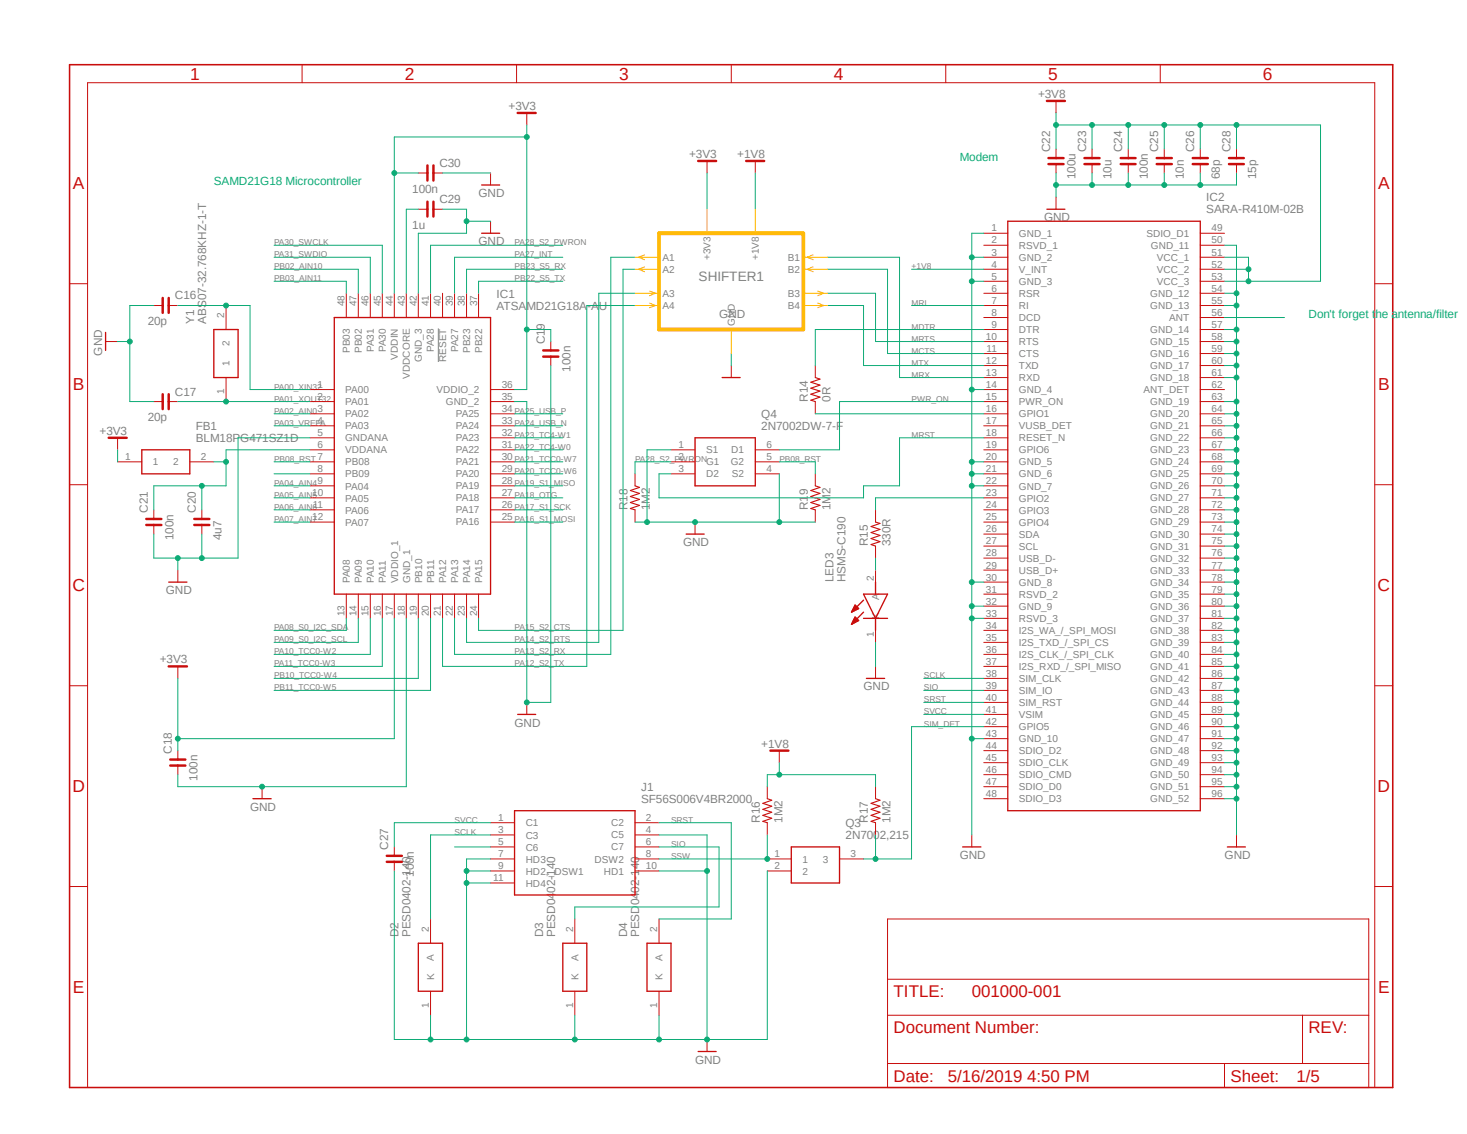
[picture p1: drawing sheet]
<svg xmlns="http://www.w3.org/2000/svg" width="279mm" height="216mm" viewBox="0 0 279 216" stroke-linecap="round" stroke-linejoin="round" font-family="sans-serif">
<defs><g id="words">
<g font-size="3.3" fill="#c90d0c">
<text x="36.2" y="15.2">1</text>
<text x="77.1" y="15.2">2</text>
<text x="117.9" y="15.2">3</text>
<text x="158.8" y="15.2">4</text>
<text x="199.6" y="15.2">5</text>
<text x="240.5" y="15.2">6</text>
<text x="13.9" y="36.1">A</text>
<text x="262.5" y="36.1">A</text>
<text x="13.9" y="74.3">B</text>
<text x="262.5" y="74.3">B</text>
<text x="13.8" y="112.6">C</text>
<text x="262.4" y="112.6">C</text>
<text x="13.8" y="150.8">D</text>
<text x="262.4" y="150.8">D</text>
<text x="13.9" y="189.1">E</text>
<text x="262.5" y="189.1">E</text>
</g>
<g font-size="3.2" fill="#c90d0c">
<text x="170.2" y="189.9">TITLE:</text>
<text x="185.1" y="189.9">001000-001</text>
<text x="170.2" y="196.8">Document Number:</text>
<text x="249.2" y="196.8">REV:</text>
<text x="170.2" y="205.9">Date:</text>
<text x="180.5" y="205.9">5/16/2019 4:50 PM</text>
<text x="234.4" y="205.9">Sheet:</text>
<text x="246.9" y="205.9">1/5</text>
</g>
<text font-size="2.6" fill="#808080" x="133.1" y="53.6">SHIFTER1</text>
<g font-size="2.2" fill="#808080">
<text x="96.9" y="20.9">+3V3</text>
<text x="197.7" y="18.6">+3V8</text>
<text x="200" y="29" transform="rotate(-90 200 29)">C22</text>
<text x="206.8" y="29" transform="rotate(-90 206.8 29)">C23</text>
<text x="213.7" y="29" transform="rotate(-90 213.7 29)">C24</text>
<text x="220.6" y="29" transform="rotate(-90 220.6 29)">C25</text>
<text x="227.5" y="29" transform="rotate(-90 227.5 29)">C26</text>
<text x="234.4" y="29" transform="rotate(-90 234.4 29)">C28</text>
<text x="83.7" y="31.8">C30</text>
<text x="131.2" y="30.1">+3V3</text>
<text x="140.4" y="30.1">+1V8</text>
<text x="204.9" y="34.1" transform="rotate(-90 204.9 34.1)">100u</text>
<text x="211.7" y="34.1" transform="rotate(-90 211.7 34.1)">10u</text>
<text x="218.6" y="34.1" transform="rotate(-90 218.6 34.1)">100n</text>
<text x="225.5" y="34.1" transform="rotate(-90 225.5 34.1)">10n</text>
<text x="232.3" y="34.1" transform="rotate(-90 232.3 34.1)">68p</text>
<text x="239.2" y="34.1" transform="rotate(-90 239.2 34.1)">15p</text>
<text x="78.5" y="36.7">100n</text>
<text x="83.7" y="38.7">C29</text>
<text x="91.1" y="37.5">GND</text>
<text x="229.7" y="40.6">SARA-R410M-02B</text>
<text x="229.7" y="38.4">IC2</text>
<text x="78.5" y="43.6">1u</text>
<text x="91.1" y="46.7">GND</text>
<text x="198.8" y="42.1">GND</text>
<text x="33.3" y="57">C16</text>
<text x="94.6" y="59">ATSAMD21G18A-AU</text>
<text x="94.6" y="56.6">IC1</text>
<text x="28.2" y="61.8">20p</text>
<text x="37" y="61.6" transform="rotate(-90 37 61.6)">Y1</text>
<text x="39.2" y="61.6" transform="rotate(-90 39.2 61.6)">ABS07-32.768KHZ-1-T</text>
<text x="103.8" y="65.6" transform="rotate(-90 103.8 65.6)">C19</text>
<text x="137" y="60.5">GND</text>
<text x="19.4" y="67.7" transform="rotate(-90 19.4 67.7)">GND</text>
<text x="108.6" y="70.7" transform="rotate(-90 108.6 70.7)">100n</text>
<text x="33.3" y="75.3">C17</text>
<text x="153.9" y="76.5" transform="rotate(-90 153.9 76.5)">R14</text>
<text x="158.2" y="76.5" transform="rotate(-90 158.2 76.5)">0R</text>
<text x="19" y="82.8">+3V3</text>
<text x="28.2" y="80.2">20p</text>
<text x="37.3" y="81.9">FB1</text>
<text x="145" y="81.9">2N7002DW-7-F</text>
<text x="145" y="79.6">Q4</text>
<text x="37.3" y="84.2">BLM18PG471SZ1D</text>
<text x="28.2" y="97.7" transform="rotate(-90 28.2 97.7)">C21</text>
<text x="37.3" y="97.7" transform="rotate(-90 37.3 97.7)">C20</text>
<text x="119.5" y="97.1" transform="rotate(-90 119.5 97.1)">R18</text>
<text x="123.8" y="97.1" transform="rotate(-90 123.8 97.1)">1M2</text>
<text x="153.9" y="97.1" transform="rotate(-90 153.9 97.1)">R19</text>
<text x="158.2" y="97.1" transform="rotate(-90 158.2 97.1)">1M2</text>
<text x="33" y="102.8" transform="rotate(-90 33 102.8)">100n</text>
<text x="42.2" y="102.8" transform="rotate(-90 42.2 102.8)">4u7</text>
<text x="130.1" y="104">GND</text>
<text x="165.3" y="104" transform="rotate(-90 165.3 104)">R15</text>
<text x="169.6" y="104" transform="rotate(-90 169.6 104)">330R</text>
<text x="31.6" y="113.1">GND</text>
<text x="158.8" y="110.8" transform="rotate(-90 158.8 110.8)">LED3</text>
<text x="161" y="110.8" transform="rotate(-90 161 110.8)">HSMS-C190</text>
<text x="30.4" y="126.3">+3V3</text>
<text x="164.5" y="131.4">GND</text>
<text x="32.7" y="143.5" transform="rotate(-90 32.7 143.5)">C18</text>
<text x="98" y="138.3">GND</text>
<text x="145" y="142.3">+1V8</text>
<text x="37.6" y="148.6" transform="rotate(-90 37.6 148.6)">100n</text>
<text x="47.6" y="154.3">GND</text>
<text x="122.1" y="152.9">SF56S006V4BR2000</text>
<text x="122.1" y="150.6">J1</text>
<text x="74" y="161.8" transform="rotate(-90 74 161.8)">C27</text>
<text x="144.7" y="156.6" transform="rotate(-90 144.7 156.6)">R16</text>
<text x="149" y="156.6" transform="rotate(-90 149 156.6)">1M2</text>
<text x="161" y="159.8">2N7002,215</text>
<text x="161" y="157.4">Q3</text>
<text x="165.3" y="156.6" transform="rotate(-90 165.3 156.6)">R17</text>
<text x="169.6" y="156.6" transform="rotate(-90 169.6 156.6)">1M2</text>
<text x="78.8" y="167" transform="rotate(-90 78.8 167)">100n</text>
<text x="182.8" y="163.5">GND</text>
<text x="233.2" y="163.5">GND</text>
<text x="75.9" y="178.4" transform="rotate(-90 75.9 178.4)">D2</text>
<text x="78.2" y="178.4" transform="rotate(-90 78.2 178.4)">PESD0402-140</text>
<text x="103.4" y="178.4" transform="rotate(-90 103.4 178.4)">D3</text>
<text x="105.7" y="178.4" transform="rotate(-90 105.7 178.4)">PESD0402-140</text>
<text x="119.5" y="178.4" transform="rotate(-90 119.5 178.4)">D4</text>
<text x="121.8" y="178.4" transform="rotate(-90 121.8 178.4)">PESD0402-140</text>
<text x="132.4" y="202.5">GND</text>
</g>
<g font-size="2.2" fill="#0dab76">
<text x="40.7" y="35.2">SAMD21G18 Microcontroller</text>
<text x="182.8" y="30.6">Modem</text>
<text x="249.2" y="60.5">Don't forget the antenna/filter</text>
</g>
<g font-size="1.9" fill="#808080">
<text x="188.8" y="44.1">1</text>
<text x="188.8" y="46.4">2</text>
<text x="194.1" y="45.1">GND_1</text>
<text x="194.1" y="47.4">RSVD_1</text>
<text x="218.4" y="45.1">SDIO_D1</text>
<text x="219.2" y="47.4">GND_11</text>
<text x="230.7" y="44.1">49</text>
<text x="230.7" y="46.4">50</text>
<text x="126.2" y="49.7">A1</text>
<text x="126.2" y="51.9">A2</text>
<text x="135.3" y="49.5" transform="rotate(-90 135.3 49.5)">+3V3</text>
<text x="144.5" y="49.5" transform="rotate(-90 144.5 49.5)">+1V8</text>
<text x="150" y="49.7">B1</text>
<text x="150" y="51.9">B2</text>
<text x="188.8" y="48.7">3</text>
<text x="188.8" y="51">4</text>
<text x="188.8" y="53.3">5</text>
<text x="194.1" y="49.7">GND_2</text>
<text x="194.1" y="51.9">V_INT</text>
<text x="220.3" y="49.7">VCC_1</text>
<text x="220.3" y="51.9">VCC_2</text>
<text x="230.7" y="48.7">51</text>
<text x="230.7" y="51">52</text>
<text x="230.7" y="53.3">53</text>
<text x="65.6" y="58.3" transform="rotate(-90 65.6 58.3)">48</text>
<text x="67.9" y="58.3" transform="rotate(-90 67.9 58.3)">47</text>
<text x="70.2" y="58.3" transform="rotate(-90 70.2 58.3)">46</text>
<text x="72.5" y="58.3" transform="rotate(-90 72.5 58.3)">45</text>
<text x="74.8" y="58.3" transform="rotate(-90 74.8 58.3)">44</text>
<text x="77.1" y="58.3" transform="rotate(-90 77.1 58.3)">43</text>
<text x="79.4" y="58.3" transform="rotate(-90 79.4 58.3)">42</text>
<text x="81.7" y="58.3" transform="rotate(-90 81.7 58.3)">41</text>
<text x="83.9" y="58.3" transform="rotate(-90 83.9 58.3)">40</text>
<text x="86.2" y="58.3" transform="rotate(-90 86.2 58.3)">39</text>
<text x="88.5" y="58.3" transform="rotate(-90 88.5 58.3)">38</text>
<text x="90.8" y="58.3" transform="rotate(-90 90.8 58.3)">37</text>
<text x="126.2" y="56.6">A3</text>
<text x="126.2" y="58.8">A4</text>
<text x="150" y="56.5">B3</text>
<text x="150" y="58.8">B4</text>
<text x="188.8" y="55.5">6</text>
<text x="188.8" y="57.8">7</text>
<text x="194.1" y="54.3">GND_3</text>
<text x="194.1" y="56.6">RSR</text>
<text x="194.1" y="58.8">RI</text>
<text x="219.1" y="56.5">GND_12</text>
<text x="219.1" y="58.8">GND_13</text>
<text x="220.3" y="54.2">VCC_3</text>
<text x="230.7" y="55.5">54</text>
<text x="230.7" y="57.8">55</text>
<text x="42.7" y="60.6" transform="rotate(-90 42.7 60.6)">2</text>
<text x="43.7" y="65.9" transform="rotate(-90 43.7 65.9)">2</text>
<text x="140" y="62.1" transform="rotate(-90 140 62.1)">GND</text>
<text x="187.8" y="64.7">10</text>
<text x="188.8" y="60.1">8</text>
<text x="188.8" y="62.4">9</text>
<text x="194.1" y="61.1">DCD</text>
<text x="194.1" y="63.4">DTR</text>
<text x="194.1" y="65.7">RTS</text>
<text x="219.1" y="63.4">GND_14</text>
<text x="219.1" y="65.7">GND_15</text>
<text x="222.7" y="61.1">ANT</text>
<text x="230.7" y="60.1">56</text>
<text x="230.7" y="62.4">57</text>
<text x="230.7" y="64.7">58</text>
<text x="43.7" y="69.8" transform="rotate(-90 43.7 69.8)">1</text>
<text x="66.6" y="67.2" transform="rotate(-90 66.6 67.2)">PB03</text>
<text x="68.9" y="67.2" transform="rotate(-90 68.9 67.2)">PB02</text>
<text x="71.2" y="67.1" transform="rotate(-90 71.2 67.1)">PA31</text>
<text x="73.5" y="67.1" transform="rotate(-90 73.5 67.1)">PA30</text>
<text x="75.8" y="68.5" transform="rotate(-90 75.8 68.5)">VDDIN</text>
<text x="80.3" y="68.9" transform="rotate(-90 80.3 68.9)">GND_3</text>
<text x="82.6" y="67.1" transform="rotate(-90 82.6 67.1)">PA28</text>
<text x="85" y="68.9" transform="rotate(-90 85 68.9)">RESET</text>
<text x="87.3" y="67.1" transform="rotate(-90 87.3 67.1)">PA27</text>
<text x="89.5" y="67.2" transform="rotate(-90 89.5 67.2)">PB23</text>
<text x="91.8" y="67.2" transform="rotate(-90 91.8 67.2)">PB22</text>
<text x="187.8" y="69.3">12</text>
<text x="187.8" y="71.6">13</text>
<text x="187.9" y="67">11</text>
<text x="194.1" y="68">CTS</text>
<text x="194.1" y="70.3">TXD</text>
<text x="219.1" y="68">GND_16</text>
<text x="219.1" y="70.3">GND_17</text>
<text x="230.7" y="67">59</text>
<text x="230.7" y="69.3">60</text>
<text x="230.7" y="71.6">61</text>
<text x="42.7" y="75.1" transform="rotate(-90 42.7 75.1)">1</text>
<text x="60.5" y="73.9">1</text>
<text x="60.5" y="76.2">2</text>
<text x="65.7" y="74.9">PA00</text>
<text x="65.7" y="77.2">PA01</text>
<text x="78.1" y="72.1" transform="rotate(-90 78.1 72.1)">VDDCORE</text>
<text x="83.1" y="74.8">VDDIO_2</text>
<text x="84.9" y="77.1">GND_2</text>
<text x="95.5" y="73.9">36</text>
<text x="95.5" y="76.2">35</text>
<text x="187.8" y="73.9">14</text>
<text x="187.8" y="76.2">15</text>
<text x="194.1" y="72.6">RXD</text>
<text x="194.1" y="74.9">GND_4</text>
<text x="194.1" y="77.2">PWR_ON</text>
<text x="217.8" y="74.8">ANT_DET</text>
<text x="219.1" y="72.6">GND_18</text>
<text x="219.1" y="77.1">GND_19</text>
<text x="230.7" y="73.9">62</text>
<text x="230.7" y="76.2">63</text>
<text x="60.5" y="78.4">3</text>
<text x="60.5" y="80.7">4</text>
<text x="60.5" y="83">5</text>
<text x="65.7" y="79.5">PA02</text>
<text x="65.7" y="81.7">PA03</text>
<text x="86.8" y="79.4">PA25</text>
<text x="86.8" y="81.7">PA24</text>
<text x="95.5" y="78.4">34</text>
<text x="95.5" y="80.7">33</text>
<text x="95.5" y="83">32</text>
<text x="187.8" y="78.4">16</text>
<text x="187.8" y="80.7">17</text>
<text x="187.8" y="83">18</text>
<text x="194.1" y="79.5">GPIO1</text>
<text x="194.1" y="81.7">VUSB_DET</text>
<text x="219.1" y="79.4">GND_20</text>
<text x="219.1" y="81.7">GND_21</text>
<text x="230.7" y="78.4">64</text>
<text x="230.7" y="80.7">65</text>
<text x="230.7" y="83">66</text>
<text x="23.8" y="87.6">1</text>
<text x="29.1" y="88.6">1</text>
<text x="33" y="88.6">2</text>
<text x="38.3" y="87.6">2</text>
<text x="60.5" y="85.3">6</text>
<text x="60.5" y="87.6">7</text>
<text x="60.5" y="89.9">8</text>
<text x="65.7" y="84">GNDANA</text>
<text x="65.7" y="86.3">VDDANA</text>
<text x="65.7" y="88.6">PB08</text>
<text x="86.8" y="84">PA23</text>
<text x="86.8" y="86.3">PA22</text>
<text x="86.8" y="88.6">PA21</text>
<text x="95.5" y="85.3">31</text>
<text x="95.5" y="87.6">30</text>
<text x="95.5" y="89.9">29</text>
<text x="129.2" y="85.3">1</text>
<text x="129.2" y="87.6">2</text>
<text x="129.2" y="89.9">3</text>
<text x="134.5" y="86.3">S1</text>
<text x="134.5" y="88.6">G1</text>
<text x="139.2" y="88.6">G2</text>
<text x="139.3" y="86.3">D1</text>
<text x="146" y="85.3">6</text>
<text x="146" y="87.6">5</text>
<text x="146" y="89.9">4</text>
<text x="187.8" y="85.3">19</text>
<text x="187.8" y="87.6">20</text>
<text x="187.8" y="89.9">21</text>
<text x="194.1" y="84">RESET_N</text>
<text x="194.1" y="86.3">GPIO6</text>
<text x="194.1" y="88.6">GND_5</text>
<text x="219.1" y="84">GND_22</text>
<text x="219.1" y="86.3">GND_23</text>
<text x="219.1" y="88.6">GND_24</text>
<text x="230.7" y="85.3">67</text>
<text x="230.7" y="87.6">68</text>
<text x="230.7" y="89.9">69</text>
<text x="59.4" y="94.5">10</text>
<text x="60.5" y="92.2">9</text>
<text x="65.7" y="90.9">PB09</text>
<text x="65.7" y="93.2">PA04</text>
<text x="65.7" y="95.5">PA05</text>
<text x="86.8" y="90.9">PA20</text>
<text x="86.8" y="93.2">PA19</text>
<text x="86.8" y="95.5">PA18</text>
<text x="95.5" y="92.2">28</text>
<text x="95.5" y="94.5">27</text>
<text x="134.5" y="90.9">D2</text>
<text x="139.4" y="90.9">S2</text>
<text x="187.8" y="92.2">22</text>
<text x="187.8" y="94.5">23</text>
<text x="194.1" y="90.9">GND_6</text>
<text x="194.1" y="93.2">GND_7</text>
<text x="194.1" y="95.5">GPIO2</text>
<text x="219.1" y="90.9">GND_25</text>
<text x="219.1" y="93.2">GND_26</text>
<text x="219.1" y="95.5">GND_27</text>
<text x="230.7" y="92.2">70</text>
<text x="230.7" y="94.5">71</text>
<text x="59.4" y="99.1">12</text>
<text x="59.6" y="96.8">11</text>
<text x="65.7" y="97.8">PA06</text>
<text x="65.7" y="100.1">PA07</text>
<text x="86.8" y="97.7">PA17</text>
<text x="86.8" y="100">PA16</text>
<text x="95.5" y="96.8">26</text>
<text x="95.5" y="99.1">25</text>
<text x="187.8" y="96.8">24</text>
<text x="187.8" y="99.1">25</text>
<text x="187.8" y="101.3">26</text>
<text x="194.1" y="97.8">GPIO3</text>
<text x="194.1" y="100.1">GPIO4</text>
<text x="219.1" y="97.7">GND_28</text>
<text x="219.1" y="100">GND_29</text>
<text x="230.7" y="96.8">72</text>
<text x="230.7" y="99.1">73</text>
<text x="230.7" y="101.3">74</text>
<text x="187.8" y="103.6">27</text>
<text x="187.8" y="105.9">28</text>
<text x="194.1" y="102.4">SDA</text>
<text x="194.1" y="104.6">SCL</text>
<text x="194.1" y="106.9">USB_D-</text>
<text x="219.1" y="102.4">GND_30</text>
<text x="219.1" y="104.6">GND_31</text>
<text x="219.1" y="106.9">GND_32</text>
<text x="230.7" y="103.6">75</text>
<text x="230.7" y="105.9">76</text>
<text x="66.6" y="111" transform="rotate(-90 66.6 111)">PA08</text>
<text x="68.9" y="111" transform="rotate(-90 68.9 111)">PA09</text>
<text x="71.2" y="111" transform="rotate(-90 71.2 111)">PA10</text>
<text x="73.5" y="111" transform="rotate(-90 73.5 111)">PA11</text>
<text x="75.8" y="111" transform="rotate(-90 75.8 111)">VDDIO_1</text>
<text x="78.1" y="111" transform="rotate(-90 78.1 111)">GND_1</text>
<text x="80.4" y="111" transform="rotate(-90 80.4 111)">PB10</text>
<text x="82.7" y="111" transform="rotate(-90 82.7 111)">PB11</text>
<text x="85" y="111" transform="rotate(-90 85 111)">PA12</text>
<text x="87.3" y="111" transform="rotate(-90 87.3 111)">PA13</text>
<text x="89.5" y="111" transform="rotate(-90 89.5 111)">PA14</text>
<text x="91.8" y="111" transform="rotate(-90 91.8 111)">PA15</text>
<text x="166.5" y="110.5" transform="rotate(-90 166.5 110.5)">2</text>
<text x="187.8" y="108.2">29</text>
<text x="187.8" y="110.5">30</text>
<text x="187.8" y="112.8">31</text>
<text x="194.1" y="109.2">USB_D+</text>
<text x="194.1" y="111.5">GND_8</text>
<text x="194.1" y="113.8">RSVD_2</text>
<text x="219.1" y="109.2">GND_33</text>
<text x="219.1" y="111.5">GND_34</text>
<text x="219.1" y="113.8">GND_35</text>
<text x="230.7" y="108.2">77</text>
<text x="230.7" y="110.5">78</text>
<text x="230.7" y="112.8">79</text>
<text x="65.6" y="117.3" transform="rotate(-90 65.6 117.3)">13</text>
<text x="67.9" y="117.3" transform="rotate(-90 67.9 117.3)">14</text>
<text x="70.2" y="117.3" transform="rotate(-90 70.2 117.3)">15</text>
<text x="72.5" y="117.3" transform="rotate(-90 72.5 117.3)">16</text>
<text x="74.8" y="117.3" transform="rotate(-90 74.8 117.3)">17</text>
<text x="77.1" y="117.3" transform="rotate(-90 77.1 117.3)">18</text>
<text x="79.4" y="117.3" transform="rotate(-90 79.4 117.3)">19</text>
<text x="81.7" y="117.3" transform="rotate(-90 81.7 117.3)">20</text>
<text x="83.9" y="117.3" transform="rotate(-90 83.9 117.3)">21</text>
<text x="86.2" y="117.3" transform="rotate(-90 86.2 117.3)">22</text>
<text x="88.5" y="117.3" transform="rotate(-90 88.5 117.3)">23</text>
<text x="90.8" y="117.3" transform="rotate(-90 90.8 117.3)">24</text>
<text x="167.4" y="117.9" transform="rotate(-90 167.4 117.9)">K</text>
<text x="167.4" y="114.2" transform="rotate(-90 167.4 114.2)">A</text>
<text x="187.8" y="115.1">32</text>
<text x="187.8" y="117.4">33</text>
<text x="187.8" y="119.7">34</text>
<text x="194.1" y="116.1">GND_9</text>
<text x="194.1" y="118.4">RSVD_3</text>
<text x="219.1" y="116.1">GND_36</text>
<text x="219.1" y="118.4">GND_37</text>
<text x="230.7" y="115.1">80</text>
<text x="230.7" y="117.4">81</text>
<text x="230.7" y="119.7">82</text>
<text x="166.5" y="121.4" transform="rotate(-90 166.5 121.4)">1</text>
<text x="187.8" y="122">35</text>
<text x="187.8" y="124.3">36</text>
<text x="194.1" y="120.7">I2S_WA_/_SPI_MOSI</text>
<text x="194.1" y="123">I2S_TXD_/_SPI_CS</text>
<text x="194.1" y="125.3">I2S_CLK_/_SPI_CLK</text>
<text x="219.1" y="120.7">GND_38</text>
<text x="219.1" y="123">GND_39</text>
<text x="219.1" y="125.3">GND_40</text>
<text x="230.7" y="122">83</text>
<text x="230.7" y="124.3">84</text>
<text x="187.8" y="126.5">37</text>
<text x="187.8" y="128.9">38</text>
<text x="187.8" y="131.2">39</text>
<text x="194.1" y="127.6">I2S_RXD_/_SPI_MISO</text>
<text x="194.1" y="129.8">SIM_CLK</text>
<text x="219.1" y="127.6">GND_41</text>
<text x="219.1" y="129.8">GND_42</text>
<text x="230.7" y="126.5">85</text>
<text x="230.7" y="128.9">86</text>
<text x="230.7" y="131.2">87</text>
<text x="187.8" y="133.4">40</text>
<text x="187.8" y="135.7">41</text>
<text x="194.1" y="132.1">SIM_IO</text>
<text x="194.1" y="134.5">SIM_RST</text>
<text x="194.1" y="136.7">VSIM</text>
<text x="219.1" y="132.1">GND_43</text>
<text x="219.1" y="134.4">GND_44</text>
<text x="219.1" y="136.7">GND_45</text>
<text x="230.7" y="133.4">88</text>
<text x="230.7" y="135.7">89</text>
<text x="187.8" y="138">42</text>
<text x="187.8" y="140.3">43</text>
<text x="187.8" y="142.6">44</text>
<text x="194.1" y="139">GPIO5</text>
<text x="194.1" y="141.3">GND_10</text>
<text x="194.1" y="143.6">SDIO_D2</text>
<text x="219.1" y="139">GND_46</text>
<text x="219.1" y="141.3">GND_47</text>
<text x="219.1" y="143.6">GND_48</text>
<text x="230.7" y="138">90</text>
<text x="230.7" y="140.3">91</text>
<text x="230.7" y="142.6">92</text>
<text x="187.8" y="144.9">45</text>
<text x="187.8" y="147.2">46</text>
<text x="187.8" y="149.5">47</text>
<text x="194.1" y="145.9">SDIO_CLK</text>
<text x="194.1" y="148.2">SDIO_CMD</text>
<text x="219.1" y="145.9">GND_49</text>
<text x="219.1" y="148.2">GND_50</text>
<text x="230.7" y="144.9">93</text>
<text x="230.7" y="147.2">94</text>
<text x="230.7" y="149.5">95</text>
<text x="187.8" y="151.8">48</text>
<text x="194.1" y="150.5">SDIO_D0</text>
<text x="194.1" y="152.8">SDIO_D3</text>
<text x="219.1" y="150.5">GND_51</text>
<text x="219.1" y="152.7">GND_52</text>
<text x="230.7" y="151.8">96</text>
<text x="94.9" y="156.3">1</text>
<text x="94.9" y="158.6">3</text>
<text x="94.9" y="160.9">5</text>
<text x="100.1" y="157.4">C1</text>
<text x="100.1" y="159.6">C3</text>
<text x="100.1" y="161.9">C6</text>
<text x="116.4" y="157.3">C2</text>
<text x="116.4" y="159.6">C5</text>
<text x="116.4" y="161.9">C7</text>
<text x="123" y="156.3">2</text>
<text x="123" y="158.6">4</text>
<text x="123" y="160.9">6</text>
<text x="93.9" y="167.8">11</text>
<text x="94.9" y="163.2">7</text>
<text x="94.9" y="165.5">9</text>
<text x="100.1" y="164.2">HD3</text>
<text x="100.1" y="166.5">HD2,_DSW1</text>
<text x="113.2" y="164.2">DSW2</text>
<text x="115" y="166.5">HD1</text>
<text x="123" y="163.2">8</text>
<text x="123" y="165.5">10</text>
<text x="147.5" y="163.2">1</text>
<text x="147.5" y="165.5">2</text>
<text x="152.8" y="164.2">1</text>
<text x="152.8" y="166.5">2</text>
<text x="156.7" y="164.2">3</text>
<text x="162" y="163.2">3</text>
<text x="100.1" y="168.8">HD4</text>
<text x="81.7" y="177.5" transform="rotate(-90 81.7 177.5)">2</text>
<text x="109.2" y="177.5" transform="rotate(-90 109.2 177.5)">2</text>
<text x="125.2" y="177.5" transform="rotate(-90 125.2 177.5)">2</text>
<text x="82.6" y="182.9" transform="rotate(-90 82.6 182.9)">A</text>
<text x="110.2" y="182.9" transform="rotate(-90 110.2 182.9)">A</text>
<text x="126.2" y="182.9" transform="rotate(-90 126.2 182.9)">A</text>
<text x="81.7" y="191.9" transform="rotate(-90 81.7 191.9)">1</text>
<text x="82.7" y="186.6" transform="rotate(-90 82.7 186.6)">K</text>
<text x="109.2" y="191.9" transform="rotate(-90 109.2 191.9)">1</text>
<text x="110.2" y="186.6" transform="rotate(-90 110.2 186.6)">K</text>
<text x="125.2" y="191.9" transform="rotate(-90 125.2 191.9)">1</text>
<text x="126.2" y="186.6" transform="rotate(-90 126.2 186.6)">K</text>
</g>
<g font-size="1.6" fill="#808080">
<text x="52.2" y="46.7">PA30_SWCLK</text>
<text x="98" y="46.7">PA28_S2_PWRON</text>
<text x="52.2" y="53.6">PB03_AIN11</text>
<text x="52.2" y="51.3">PB02_AIN10</text>
<text x="52.2" y="49">PA31_SWDIO</text>
<text x="98" y="53.6">PB22_S5_TX</text>
<text x="98" y="51.3">PB23_S5_RX</text>
<text x="98" y="49">PA27_INT</text>
<text x="173.6" y="51.3">+1V8</text>
<text x="173.6" y="58.2">MRI</text>
<text x="173.6" y="65">MRTS</text>
<text x="173.6" y="62.7">MDTR</text>
<text x="173.6" y="71.9">MRX</text>
<text x="173.6" y="67.3">MCTS</text>
<text x="173.6" y="69.6">MTX</text>
<text x="52.2" y="74.2">PA00_XIN32</text>
<text x="52.2" y="76.5">PA01_XOUT32</text>
<text x="173.6" y="76.5">PWR_ON</text>
<text x="52.2" y="78.8">PA02_AIN0</text>
<text x="52.2" y="81.1">PA03_VREFA</text>
<text x="98" y="83.4">PA23_TC4-W1</text>
<text x="98" y="81.1">PA24_USB_N</text>
<text x="98" y="78.8">PA25_USB_P</text>
<text x="173.6" y="83.4">MRST</text>
<text x="52.2" y="87.9">PB08_RST</text>
<text x="98" y="87.9">PA21_TCC0-W7</text>
<text x="98" y="85.6">PA22_TC4-W0</text>
<text x="120.9" y="87.9">PA28_S2_PWRON</text>
<text x="148.4" y="87.9">PB08_RST</text>
<text x="52.2" y="92.5">PA04_AIN4</text>
<text x="52.2" y="94.8">PA05_AIN5</text>
<text x="98" y="94.8">PA18_OTG</text>
<text x="98" y="92.5">PA19_S1_MISO</text>
<text x="98" y="90.2">PA20_TCC0-W6</text>
<text x="52.2" y="97.1">PA06_AIN6</text>
<text x="52.2" y="99.4">PA07_AIN7</text>
<text x="98" y="99.4">PA16_S1_MOSI</text>
<text x="98" y="97.1">PA17_S1_SCK</text>
<text x="52.2" y="120">PA08_S0_I2C_SDA</text>
<text x="52.2" y="122.3">PA09_S0_I2C_SCL</text>
<text x="52.2" y="124.6">PA10_TCC0-W2</text>
<text x="98" y="124.6">PA13_S2_RX</text>
<text x="98" y="120">PA15_S2_CTS</text>
<text x="98" y="122.3">PA14_S2_RTS</text>
<text x="52.2" y="126.9">PA11_TCC0-W3</text>
<text x="52.2" y="129.2">PB10_TCC0-W4</text>
<text x="52.2" y="131.4">PB11_TCC0-W5</text>
<text x="98" y="126.9">PA12_S2_TX</text>
<text x="175.9" y="129.2">SCLK</text>
<text x="175.9" y="131.4">SIO</text>
<text x="175.9" y="133.7">SRST</text>
<text x="175.9" y="136">SVCC</text>
<text x="175.9" y="138.3">SIM_DET</text>
<text x="86.6" y="159">SCLK</text>
<text x="86.6" y="156.6">SVCC</text>
<text x="127.8" y="161.3">SIO</text>
<text x="127.8" y="156.6">SRST</text>
<text x="127.8" y="163.5">SSW</text>
</g>
</g></defs>
<path d="M12.8 12l266.6 195.6M279.4 12l-266.6 195.6" fill="none" stroke="#fff" stroke-width=".19"/>
<path d="M83.5 62.5v6.4" fill="none" stroke="#808080" stroke-width=".19"/>
<g fill="none" stroke="#c90d0c" stroke-width=".25">
<path d="M91.7 35.2h3.5M199.4 39.8h3.4M91.7 44.4h3.5M191.9 42.1h36.7v112.2h-36.7zM20.1 63.3v3.4M40.7 62.7h4.6v9.2h-4.6zM63.7 60.5h29.7v52.6h-29.7zM137.5 71.9h3.5M27 85.6h9.2v4.6h-9.2zM132.4 83.4h11.4v9.1h-11.4zM32.1 110.8h3.5M130.7 101.7h3.4"/>
<path d="M162.2 118.8h.1M162.2 116.5h.1M162.3 118.6h.3M162.3 116.3h.4M162.3 118.4h.6M162.4 116.1h.6M162.4 118.3h.9M162.5 116h.9M162.5 118.1h1M162.6 115.8h.9M162.6 118h.7M162.6 115.7h.7"/>
<path d="M162.7 117.8h.5M162.7 115.5h.5M162.8 117.6h.2M162.8 115.3h.2M162.9 117.5l.6 .7-1.3 .7zM162.9 115.2l.6 .7-1.3 .6zM164.5 113.1h4.5l-2.2 4.6zM164.5 117.7h4.5M164.5 116.5l-2.3 2.4M164.5 114.3l-2.3 2.2M166.8 110.8v2.3M166.8 117.7v2.3"/>
<path d="M98.6 136h3.4M165 129.2h3.5M48.2 152.1h3.4M98 154.3h22.9v16.1h-22.9zM79.7 179.6h4.6v9.1h-4.6zM107.2 179.6h4.6v9.1h-4.6zM123.2 179.6h4.6v9.1h-4.6zM150.7 161.2h9.2v6.9h-9.2zM183.3 161.2h3.5M233.8 161.2h3.4M133 200.2h3.4"/>
</g>
<g fill="none" stroke="#c90d0c" stroke-width=".19">
<path d="M57.5 12.3v3.4M98.4 12.3v3.4M139.3 12.3v3.4M180.1 12.3v3.4M201.1 19.2v2.3M221 12.3v3.4M79.7 39.8h1.7M79.7 32.9h1.7M82.5 39.8h1.8M82.5 32.9h1.8M93.4 32.9v2.3M100.3 21.5v2.3"/>
<path d="M134.7 30.6v2.3M143.8 30.6v2.3M201.1 28.4v1.7M201.1 31.2v1.7M201.1 37.5v2.3M208 28.4v1.7M208 31.2v1.7M214.9 28.4v1.7M214.9 31.2v1.7M221.7 28.4v1.7M221.7 31.2v1.7M228.6 28.4v1.7"/>
<path d="M228.6 31.2v1.7M235.5 28.4v1.7M235.5 31.2v1.7M13.3 54h3.4M29.3 58.2h1.7M32.1 58.2h1.8M43.1 58.2v4.5M66 55.8v4.7M68.2 55.8v4.7M70.5 55.8v4.7M72.8 55.8v4.7M75.1 55.8v4.7"/>
<path d="M77.4 55.8v4.7M79.7 55.8v4.7M82 55.8v4.7M84.3 55.8v4.7M86.6 55.8v4.7M88.9 55.8v4.7M91.1 55.8v4.7M93.4 42.1v2.3M187.4 44.4h4.5M187.4 46.7h4.5M187.4 49h4.5M187.4 51.3h4.5"/>
<path d="M187.4 53.6h4.5M187.4 55.8h4.5M187.4 58.2h4.5M228.6 44.4h4.6M228.6 46.7h4.6M228.6 49h4.6M228.6 51.3h4.6M228.6 53.6h4.6M228.6 55.8h4.6M228.6 58.2h4.6M261.8 54h3.5M20.1 65h2.3"/>
<path d="M29.3 76.5h1.7M32.1 76.5h1.8M43.1 71.9v4.6M59.1 74.2h4.6M59.1 76.5h4.6M59.1 78.8h4.6M93.4 74.2h4.6M93.4 76.5h4.6M93.4 78.8h4.6M104.9 65v1.7M104.9 67.9v1.7M139.3 69.6v2.3"/>
<path d="M155.3 69.6v2.3M155.3 76.5v2.3M187.4 74.2h4.5M187.4 76.5h4.5M187.4 78.8h4.5M187.4 60.5h4.5M187.4 62.7h4.5M187.4 65h4.5M187.4 67.3h4.5M187.4 69.6h4.5M187.4 71.9h4.5M228.6 74.2h4.6"/>
<path d="M228.6 76.5h4.6M228.6 78.8h4.6M228.6 60.5h4.6M228.6 62.7h4.6M228.6 65h4.6M228.6 67.3h4.6M228.6 69.6h4.6M228.6 71.9h4.6M13.3 92.3h3.4M22.4 87.9h4.6M22.4 83.4v2.2M29.3 97.1v1.7"/>
<path d="M29.3 99.9v1.8M36.2 87.9h4.5M38.4 97.1v1.7M38.4 99.9v1.8M59.1 81.1h4.6M59.1 83.4h4.6M59.1 85.6h4.6M59.1 87.9h4.6M59.1 90.2h4.6M59.1 92.5h4.6M59.1 94.8h4.6M59.1 97.1h4.6"/>
<path d="M59.1 99.4h4.6M93.4 81.1h4.6M93.4 83.4h4.6M93.4 85.6h4.6M93.4 87.9h4.6M93.4 90.2h4.6M93.4 92.5h4.6M93.4 94.8h4.6M93.4 97.1h4.6M93.4 99.4h4.6M120.9 90.2v2.3M120.9 97.1v2.3"/>
<path d="M127.8 85.6h4.6M127.8 87.9h4.6M127.8 90.2h4.6M132.4 99.4v2.3M143.8 85.6h4.6M143.8 87.9h4.6M143.8 90.2h4.6M155.3 90.2v2.3M155.3 97.1v2.3M166.8 97.1v2.3M187.4 81.1h4.5M187.4 83.4h4.5"/>
<path d="M187.4 85.6h4.5M187.4 87.9h4.5M187.4 90.2h4.5M187.4 92.5h4.5M187.4 94.8h4.5M187.4 97.1h4.5M187.4 99.4h4.5M228.6 81.1h4.6M228.6 83.4h4.6M228.6 85.6h4.6M228.6 87.9h4.6M228.6 90.2h4.6"/>
<path d="M228.6 92.5h4.6M228.6 94.8h4.6M228.6 97.1h4.6M228.6 99.4h4.6M261.8 92.3h3.5M33.9 108.5v2.3M66 113.1v4.6M68.2 113.1v4.6M70.5 113.1v4.6M72.8 113.1v4.6M75.1 113.1v4.6M77.4 113.1v4.6"/>
<path d="M79.7 113.1v4.6M82 113.1v4.6M84.3 113.1v4.6M86.6 113.1v4.6M88.9 113.1v4.6M91.1 113.1v4.6M166.8 104v2.3M166.8 108.5v2.3M187.4 101.7h4.5M187.4 104h4.5M187.4 106.3h4.5M187.4 108.5h4.5"/>
<path d="M187.4 110.8h4.5M187.4 113.1h4.5M187.4 115.4h4.5M187.4 117.7h4.5M228.6 101.7h4.6M228.6 104h4.6M228.6 106.3h4.6M228.6 108.5h4.6M228.6 110.8h4.6M228.6 113.1h4.6M228.6 115.4h4.6M228.6 117.7h4.6"/>
<path d="M13.3 130.6h3.4M33.9 126.9v2.3M100.3 133.7v2.3M166.8 120v2.3M166.8 126.9v2.3M187.4 120h4.5M187.4 122.3h4.5M187.4 124.6h4.5M187.4 126.9h4.5M187.4 129.2h4.5M187.4 131.4h4.5M187.4 133.7h4.5"/>
<path d="M187.4 136h4.5M187.4 138.3h4.5M228.6 120h4.6M228.6 122.3h4.6M228.6 124.6h4.6M228.6 126.9h4.6M228.6 129.2h4.6M228.6 131.4h4.6M228.6 133.7h4.6M228.6 136h4.6M228.6 138.3h4.6M261.8 130.6h3.5"/>
<path d="M33.9 142.9v1.7M33.9 145.8v1.7M49.9 149.8v2.3M93.4 156.6h4.6M93.4 159h4.6M120.9 156.6h4.6M120.9 159h4.6M146.1 149.8v2.3M146.1 156.6v2.4M148.4 142.9v2.3M166.8 149.8v2.3M166.8 156.6v2.4"/>
<path d="M185.1 159v2.2M187.4 140.6h4.5M187.4 142.9h4.5M187.4 145.2h4.5M187.4 147.5h4.5M187.4 149.8h4.5M187.4 152.1h4.5M228.6 140.6h4.6M228.6 142.9h4.6M228.6 145.2h4.6M228.6 147.5h4.6M228.6 149.8h4.6"/>
<path d="M228.6 152.1h4.6M235.5 159v2.2M13.3 168.8h3.4M75.1 161.2v1.7M75.1 164.1v1.7M82 175v4.6M93.4 161.2h4.6M93.4 163.5h4.6M93.4 165.8h4.6M93.4 168.1h4.6M109.5 175v4.6M120.9 161.2h4.6"/>
<path d="M120.9 163.5h4.6M120.9 165.8h4.6M125.5 175v4.6M146.1 163.5h4.6M146.1 165.8h4.6M159.9 163.5h4.6M169 175h91.7v32.1h-91.7zM261.8 168.8h3.5M82 188.7v4.6M109.5 188.7v4.6M125.5 188.7v4.6M134.7 197.9v2.3"/>
<path d="M169 193.3h91.7M169 186.4h91.7M248.1 193.3v9.2M16.7 207.1v-191.4h245.1v191.4M169 202.5h91.7M233.2 202.5v4.6"/>
</g>
<path d="M13.3 12.3h252v194.8h-252z" fill="none" stroke="#c90d0c" stroke-width=".3"/>
<g fill="none" stroke="#c90d0c" stroke-width=".47">
<path d="M199.4 19.2h3.4M81.4 31.5v2.9M81.4 38.4v2.8M82.5 31.5v2.9M82.5 38.4v2.8M98.6 21.5h3.4M133 30.6h3.4M142.1 30.6h3.4M199.7 30.1h2.9M199.7 31.2h2.9M206.5 30.1h2.9M206.5 31.2h2.9"/>
<path d="M213.4 30.1h2.9M213.4 31.2h2.9M220.3 30.1h2.9M220.3 31.2h2.9M227.2 30.1h2.8M227.2 31.2h2.8M234.1 30.1h2.8M234.1 31.2h2.8M31 56.7v2.9M32.1 56.7v2.9M31 75.1v2.8M32.1 75.1v2.8"/>
<path d="M103.5 66.7h2.8M103.5 67.9h2.8M20.7 83.4h3.4M27.9 98.8h2.8M27.9 99.9h2.8M37 98.8h2.9M37 99.9h2.9M32.1 126.9h3.5M32.4 144.6h2.9M32.4 145.8h2.9M146.7 142.9h3.5M73.7 162.9h2.8"/>
<path d="M73.7 164.1h2.8"/>
</g>
<path d="M155.3 71.9l.9 .3-1.8 .6 1.8 .5-1.8 .6 1.8 .6-1.8 .6 1.8 .5-1.8 .6 .9 .3M120.9 92.5l.9 .3-1.7 .6 1.7 .5-1.7 .6 1.7 .6-1.7 .6 1.7 .5-1.7 .6 .8 .3M155.3 92.5l.9 .3-1.8 .6 1.8 .5-1.8 .6 1.8 .6-1.8 .6 1.8 .5-1.8 .6 .9 .3M166.8 99.4l.8 .3-1.7 .5 1.7 .6-1.7 .6 1.7 .5-1.7 .6 1.7 .6-1.7 .6 .9 .3M146.1 152.1l.9 .3-1.7 .6 1.7 .5-1.7 .6 1.7 .5-1.7 .6 1.7 .6-1.7 .6 .8 .2M166.8 152.1l.8 .3-1.7 .6 1.7 .5-1.7 .6 1.7 .5-1.7 .6 1.7 .6-1.7 .6 .9 .2" fill="none" stroke="#c90d0c" stroke-width=".21"/>
<path d="M134.7 32.9v6.9M120.9 49h-4.6v75.6h-29.7v-6.9M120.9 51.3h-2.2v68.7h-27.6v-2.3M120.9 55.8h-6.9v66.5h-25.1v-4.6M120.9 58.2h-9.1v68.7h-27.5v-9.2M75.1 117.7v22.9h-41.2M33.9 129.2v13.7" fill="none" stroke="#0dab76" stroke-width=".19"/>
<circle cx="33.9" cy="140.6" r=".46" fill="#0dab76"/>
<g fill="none" stroke="#0dab76" stroke-width=".19">
<path d="M100.3 23.8v50.4h-2.3M100.3 62.7h4.6v2.3"/>
<circle cx="33.9" cy="140.6" r=".46"/>
</g>
<circle cx="100.3" cy="62.7" r=".46" fill="#0dab76"/>
<g fill="none" stroke="#0dab76" stroke-width=".19">
<path d="M75.1 32.9h4.6M100.3 26.1h-25.2v29.7"/>
<circle cx="100.3" cy="62.7" r=".46"/>
</g>
<circle cx="75.1" cy="32.9" r=".46" fill="#0dab76"/>
<circle cx="75.1" cy="32.9" r=".46" fill="none" stroke="#0dab76" stroke-width=".19"/>
<circle cx="100.3" cy="26.1" r=".46" fill="#0dab76"/>
<g fill="none" stroke="#0dab76" stroke-width=".19">
<path d="M143.8 32.9v6.9M173.6 51.3h13.8M22.4 85.6v2.3M148.4 145.2v2.3M166.8 147.5h-20.7v2.3"/>
<circle cx="100.3" cy="26.1" r=".46"/>
</g>
<circle cx="148.4" cy="147.5" r=".46" fill="#0dab76"/>
<g fill="none" stroke="#0dab76" stroke-width=".19">
<path d="M233.2 46.7h2.3v112.3M139.3 67.3v2.3M166.8 147.5v2.3M233.2 152.1h2.3"/>
<circle cx="148.4" cy="147.5" r=".46"/>
</g>
<circle cx="235.5" cy="152.1" r=".46" fill="#0dab76"/>
<g fill="none" stroke="#0dab76" stroke-width=".19">
<path d="M233.2 149.8h2.3"/>
<circle cx="235.5" cy="152.1" r=".46"/>
</g>
<circle cx="235.5" cy="149.8" r=".46" fill="#0dab76"/>
<g fill="none" stroke="#0dab76" stroke-width=".19">
<path d="M233.2 147.5h2.3"/>
<circle cx="235.5" cy="149.8" r=".46"/>
</g>
<circle cx="235.5" cy="147.5" r=".46" fill="#0dab76"/>
<g fill="none" stroke="#0dab76" stroke-width=".19">
<path d="M233.2 145.2h2.3"/>
<circle cx="235.5" cy="147.5" r=".46"/>
</g>
<circle cx="235.5" cy="145.2" r=".46" fill="#0dab76"/>
<g fill="none" stroke="#0dab76" stroke-width=".19">
<path d="M233.2 142.9h2.3"/>
<circle cx="235.5" cy="145.2" r=".46"/>
</g>
<circle cx="235.5" cy="142.9" r=".46" fill="#0dab76"/>
<g fill="none" stroke="#0dab76" stroke-width=".19">
<path d="M233.2 140.6h2.3"/>
<circle cx="235.5" cy="142.9" r=".46"/>
</g>
<circle cx="235.5" cy="140.6" r=".46" fill="#0dab76"/>
<g fill="none" stroke="#0dab76" stroke-width=".19">
<path d="M233.2 138.3h2.3"/>
<circle cx="235.5" cy="140.6" r=".46"/>
</g>
<circle cx="235.5" cy="138.3" r=".46" fill="#0dab76"/>
<g fill="none" stroke="#0dab76" stroke-width=".19">
<path d="M233.2 136h2.3"/>
<circle cx="235.5" cy="138.3" r=".46"/>
</g>
<circle cx="235.5" cy="136" r=".46" fill="#0dab76"/>
<g fill="none" stroke="#0dab76" stroke-width=".19">
<path d="M233.2 133.7h2.3"/>
<circle cx="235.5" cy="136" r=".46"/>
</g>
<circle cx="235.5" cy="133.7" r=".46" fill="#0dab76"/>
<g fill="none" stroke="#0dab76" stroke-width=".19">
<path d="M233.2 131.4h2.3"/>
<circle cx="235.5" cy="133.7" r=".46"/>
</g>
<circle cx="235.5" cy="131.4" r=".46" fill="#0dab76"/>
<g fill="none" stroke="#0dab76" stroke-width=".19">
<path d="M233.2 129.2h2.3"/>
<circle cx="235.5" cy="131.4" r=".46"/>
</g>
<circle cx="235.5" cy="129.2" r=".46" fill="#0dab76"/>
<g fill="none" stroke="#0dab76" stroke-width=".19">
<path d="M233.2 126.9h2.3"/>
<circle cx="235.5" cy="129.2" r=".46"/>
</g>
<circle cx="235.5" cy="126.9" r=".46" fill="#0dab76"/>
<g fill="none" stroke="#0dab76" stroke-width=".19">
<path d="M233.2 124.6h2.3"/>
<circle cx="235.5" cy="126.9" r=".46"/>
</g>
<circle cx="235.5" cy="124.6" r=".46" fill="#0dab76"/>
<g fill="none" stroke="#0dab76" stroke-width=".19">
<path d="M233.2 122.3h2.3"/>
<circle cx="235.5" cy="124.6" r=".46"/>
</g>
<circle cx="235.5" cy="122.3" r=".46" fill="#0dab76"/>
<g fill="none" stroke="#0dab76" stroke-width=".19">
<path d="M233.2 120h2.3"/>
<circle cx="235.5" cy="122.3" r=".46"/>
</g>
<circle cx="235.5" cy="120" r=".46" fill="#0dab76"/>
<g fill="none" stroke="#0dab76" stroke-width=".19">
<path d="M233.2 117.7h2.3"/>
<circle cx="235.5" cy="120" r=".46"/>
</g>
<circle cx="235.5" cy="117.7" r=".46" fill="#0dab76"/>
<g fill="none" stroke="#0dab76" stroke-width=".19">
<path d="M233.2 115.4h2.3"/>
<circle cx="235.5" cy="117.7" r=".46"/>
</g>
<circle cx="235.5" cy="115.4" r=".46" fill="#0dab76"/>
<g fill="none" stroke="#0dab76" stroke-width=".19">
<path d="M233.2 113.1h2.3"/>
<circle cx="235.5" cy="115.4" r=".46"/>
</g>
<circle cx="235.5" cy="113.1" r=".46" fill="#0dab76"/>
<g fill="none" stroke="#0dab76" stroke-width=".19">
<path d="M233.2 110.8h2.3"/>
<circle cx="235.5" cy="113.1" r=".46"/>
</g>
<circle cx="235.5" cy="110.8" r=".46" fill="#0dab76"/>
<g fill="none" stroke="#0dab76" stroke-width=".19">
<path d="M233.2 108.5h2.3"/>
<circle cx="235.5" cy="110.8" r=".46"/>
</g>
<circle cx="235.5" cy="108.5" r=".46" fill="#0dab76"/>
<g fill="none" stroke="#0dab76" stroke-width=".19">
<path d="M233.2 106.3h2.3"/>
<circle cx="235.5" cy="108.5" r=".46"/>
</g>
<circle cx="235.5" cy="106.3" r=".46" fill="#0dab76"/>
<g fill="none" stroke="#0dab76" stroke-width=".19">
<path d="M233.2 104h2.3"/>
<circle cx="235.5" cy="106.3" r=".46"/>
</g>
<circle cx="235.5" cy="104" r=".46" fill="#0dab76"/>
<g fill="none" stroke="#0dab76" stroke-width=".19">
<path d="M233.2 101.7h2.3"/>
<circle cx="235.5" cy="104" r=".46"/>
</g>
<circle cx="235.5" cy="101.7" r=".46" fill="#0dab76"/>
<g fill="none" stroke="#0dab76" stroke-width=".19">
<path d="M233.2 99.4h2.3"/>
<circle cx="235.5" cy="101.7" r=".46"/>
</g>
<circle cx="235.5" cy="99.4" r=".46" fill="#0dab76"/>
<g fill="none" stroke="#0dab76" stroke-width=".19">
<path d="M233.2 97.1h2.3"/>
<circle cx="235.5" cy="99.4" r=".46"/>
</g>
<circle cx="235.5" cy="97.1" r=".46" fill="#0dab76"/>
<g fill="none" stroke="#0dab76" stroke-width=".19">
<path d="M233.2 94.8h2.3"/>
<circle cx="235.5" cy="97.1" r=".46"/>
</g>
<circle cx="235.5" cy="94.8" r=".46" fill="#0dab76"/>
<g fill="none" stroke="#0dab76" stroke-width=".19">
<path d="M233.2 92.5h2.3"/>
<circle cx="235.5" cy="94.8" r=".46"/>
</g>
<circle cx="235.5" cy="92.5" r=".46" fill="#0dab76"/>
<g fill="none" stroke="#0dab76" stroke-width=".19">
<path d="M233.2 90.2h2.3"/>
<circle cx="235.5" cy="92.5" r=".46"/>
</g>
<circle cx="235.5" cy="90.2" r=".46" fill="#0dab76"/>
<g fill="none" stroke="#0dab76" stroke-width=".19">
<path d="M233.2 87.9h2.3"/>
<circle cx="235.5" cy="90.2" r=".46"/>
</g>
<circle cx="235.5" cy="87.9" r=".46" fill="#0dab76"/>
<g fill="none" stroke="#0dab76" stroke-width=".19">
<path d="M233.2 85.6h2.3"/>
<circle cx="235.5" cy="87.9" r=".46"/>
</g>
<circle cx="235.5" cy="85.6" r=".46" fill="#0dab76"/>
<g fill="none" stroke="#0dab76" stroke-width=".19">
<path d="M233.2 83.4h2.3"/>
<circle cx="235.5" cy="85.6" r=".46"/>
</g>
<circle cx="235.5" cy="83.4" r=".46" fill="#0dab76"/>
<g fill="none" stroke="#0dab76" stroke-width=".19">
<path d="M233.2 81.1h2.3"/>
<circle cx="235.5" cy="83.4" r=".46"/>
</g>
<circle cx="235.5" cy="81.1" r=".46" fill="#0dab76"/>
<g fill="none" stroke="#0dab76" stroke-width=".19">
<path d="M233.2 78.8h2.3"/>
<circle cx="235.5" cy="81.1" r=".46"/>
</g>
<circle cx="235.5" cy="78.8" r=".46" fill="#0dab76"/>
<g fill="none" stroke="#0dab76" stroke-width=".19">
<path d="M233.2 76.5h2.3"/>
<circle cx="235.5" cy="78.8" r=".46"/>
</g>
<circle cx="235.5" cy="76.5" r=".46" fill="#0dab76"/>
<g fill="none" stroke="#0dab76" stroke-width=".19">
<path d="M233.2 71.9h2.3"/>
<circle cx="235.5" cy="76.5" r=".46"/>
</g>
<circle cx="235.5" cy="71.9" r=".46" fill="#0dab76"/>
<g fill="none" stroke="#0dab76" stroke-width=".19">
<path d="M233.2 69.6h2.3"/>
<circle cx="235.5" cy="71.9" r=".46"/>
</g>
<circle cx="235.5" cy="69.6" r=".46" fill="#0dab76"/>
<g fill="none" stroke="#0dab76" stroke-width=".19">
<path d="M233.2 67.3h2.3"/>
<circle cx="235.5" cy="69.6" r=".46"/>
</g>
<circle cx="235.5" cy="67.3" r=".46" fill="#0dab76"/>
<g fill="none" stroke="#0dab76" stroke-width=".19">
<path d="M233.2 65h2.3"/>
<circle cx="235.5" cy="67.3" r=".46"/>
</g>
<circle cx="235.5" cy="65" r=".46" fill="#0dab76"/>
<g fill="none" stroke="#0dab76" stroke-width=".19">
<path d="M233.2 62.7h2.3"/>
<circle cx="235.5" cy="65" r=".46"/>
</g>
<circle cx="235.5" cy="62.7" r=".46" fill="#0dab76"/>
<g fill="none" stroke="#0dab76" stroke-width=".19">
<path d="M233.2 58.2h2.3"/>
<circle cx="235.5" cy="62.7" r=".46"/>
</g>
<circle cx="235.5" cy="58.2" r=".46" fill="#0dab76"/>
<g fill="none" stroke="#0dab76" stroke-width=".19">
<path d="M233.2 55.8h2.3"/>
<circle cx="235.5" cy="58.2" r=".46"/>
</g>
<circle cx="235.5" cy="55.8" r=".46" fill="#0dab76"/>
<g fill="none" stroke="#0dab76" stroke-width=".19">
<path d="M187.4 44.4h-2.3v114.6M185.1 115.4h2.3"/>
<circle cx="235.5" cy="55.8" r=".46"/>
</g>
<circle cx="185.1" cy="115.4" r=".46" fill="#0dab76"/>
<g fill="none" stroke="#0dab76" stroke-width=".19">
<path d="M185.1 110.8h2.3"/>
<circle cx="185.1" cy="115.4" r=".46"/>
</g>
<circle cx="185.1" cy="110.8" r=".46" fill="#0dab76"/>
<g fill="none" stroke="#0dab76" stroke-width=".19">
<path d="M185.1 74.2h2.3"/>
<circle cx="185.1" cy="110.8" r=".46"/>
</g>
<circle cx="185.1" cy="74.2" r=".46" fill="#0dab76"/>
<g fill="none" stroke="#0dab76" stroke-width=".19">
<path d="M185.1 49h2.3"/>
<circle cx="185.1" cy="74.2" r=".46"/>
</g>
<circle cx="185.1" cy="49" r=".46" fill="#0dab76"/>
<g fill="none" stroke="#0dab76" stroke-width=".19">
<path d="M185.1 53.6h2.3"/>
<circle cx="185.1" cy="49" r=".46"/>
</g>
<circle cx="185.1" cy="53.6" r=".46" fill="#0dab76"/>
<g fill="none" stroke="#0dab76" stroke-width=".19">
<path d="M185.1 117.7h2.3"/>
<circle cx="185.1" cy="53.6" r=".46"/>
</g>
<circle cx="185.1" cy="117.7" r=".46" fill="#0dab76"/>
<g fill="none" stroke="#0dab76" stroke-width=".19">
<path d="M185.1 87.9h2.3"/>
<circle cx="185.1" cy="117.7" r=".46"/>
</g>
<circle cx="185.1" cy="87.9" r=".46" fill="#0dab76"/>
<g fill="none" stroke="#0dab76" stroke-width=".19">
<path d="M185.1 90.2h2.3"/>
<circle cx="185.1" cy="87.9" r=".46"/>
</g>
<circle cx="185.1" cy="90.2" r=".46" fill="#0dab76"/>
<g fill="none" stroke="#0dab76" stroke-width=".19">
<path d="M185.1 92.5h2.3"/>
<circle cx="185.1" cy="90.2" r=".46"/>
</g>
<circle cx="185.1" cy="92.5" r=".46" fill="#0dab76"/>
<g fill="none" stroke="#0dab76" stroke-width=".19">
<path d="M185.1 140.6h2.3"/>
<circle cx="185.1" cy="92.5" r=".46"/>
</g>
<circle cx="185.1" cy="140.6" r=".46" fill="#0dab76"/>
<g fill="none" stroke="#0dab76" stroke-width=".19">
<path d="M29.3 58.2h-4.6v18.3h4.6M22.4 65h2.3"/>
<circle cx="185.1" cy="140.6" r=".46"/>
</g>
<circle cx="24.7" cy="65" r=".46" fill="#0dab76"/>
<g fill="none" stroke="#0dab76" stroke-width=".19">
<path d="M98 76.5h2.3v57.2"/>
<circle cx="24.7" cy="65" r=".46"/>
</g>
<circle cx="100.3" cy="133.7" r=".46" fill="#0dab76"/>
<g fill="none" stroke="#0dab76" stroke-width=".19">
<path d="M104.9 69.6v64.1h-4.6M29.3 101.7v4.6h9.1v-4.6M33.9 106.3v2.2"/>
<circle cx="100.3" cy="133.7" r=".46"/>
</g>
<circle cx="33.9" cy="106.3" r=".46" fill="#0dab76"/>
<g fill="none" stroke="#0dab76" stroke-width=".19">
<path d="M59.1 83.4h-13.8v22.9h-6.9"/>
<circle cx="33.9" cy="106.3" r=".46"/>
</g>
<circle cx="38.4" cy="106.3" r=".46" fill="#0dab76"/>
<g fill="none" stroke="#0dab76" stroke-width=".19">
<path d="M201.1 32.9v4.6M228.6 32.9v2.3h-27.5"/>
<circle cx="38.4" cy="106.3" r=".46"/>
</g>
<circle cx="201.1" cy="35.2" r=".46" fill="#0dab76"/>
<g fill="none" stroke="#0dab76" stroke-width=".19">
<path d="M221.7 32.9v2.3"/>
<circle cx="201.1" cy="35.2" r=".46"/>
</g>
<circle cx="221.7" cy="35.2" r=".46" fill="#0dab76"/>
<g fill="none" stroke="#0dab76" stroke-width=".19">
<path d="M214.9 32.9v2.3"/>
<circle cx="221.7" cy="35.2" r=".46"/>
</g>
<circle cx="214.9" cy="35.2" r=".46" fill="#0dab76"/>
<g fill="none" stroke="#0dab76" stroke-width=".19">
<path d="M208 32.9v2.3"/>
<circle cx="214.9" cy="35.2" r=".46"/>
</g>
<circle cx="208" cy="35.2" r=".46" fill="#0dab76"/>
<g fill="none" stroke="#0dab76" stroke-width=".19">
<path d="M228.6 35.2h6.9"/>
<circle cx="208" cy="35.2" r=".46"/>
</g>
<circle cx="228.6" cy="35.2" r=".46" fill="#0dab76"/>
<g fill="none" stroke="#0dab76" stroke-width=".19">
<path d="M235.5 32.9v2.3M77.4 117.7v32.1h-43.5v-2.3M166.8 122.3v4.6"/>
<circle cx="228.6" cy="35.2" r=".46"/>
</g>
<circle cx="49.9" cy="149.8" r=".46" fill="#0dab76"/>
<g fill="none" stroke="#0dab76" stroke-width=".19">
<path d="M125.5 159h9.2v6.8h-9.2"/>
<circle cx="49.9" cy="149.8" r=".46"/>
</g>
<circle cx="134.7" cy="165.8" r=".46" fill="#0dab76"/>
<g fill="none" stroke="#0dab76" stroke-width=".19">
<path d="M134.7 165.8v32.1M82 193.3v4.6h43.5v-4.6M109.5 193.3v4.6"/>
<circle cx="134.7" cy="165.8" r=".46"/>
</g>
<circle cx="109.5" cy="197.9" r=".46" fill="#0dab76"/>
<g fill="none" stroke="#0dab76" stroke-width=".19">
<path d="M125.5 197.9h9.2"/>
<circle cx="109.5" cy="197.9" r=".46"/>
</g>
<circle cx="125.5" cy="197.9" r=".46" fill="#0dab76"/>
<circle cx="125.5" cy="197.9" r=".46" fill="none" stroke="#0dab76" stroke-width=".19"/>
<circle cx="134.7" cy="197.9" r=".46" fill="#0dab76"/>
<g fill="none" stroke="#0dab76" stroke-width=".19">
<path d="M88.9 168.1h4.5M93.4 163.5h-4.5v34.4"/>
<circle cx="134.7" cy="197.9" r=".46"/>
</g>
<circle cx="88.9" cy="168.1" r=".46" fill="#0dab76"/>
<g fill="none" stroke="#0dab76" stroke-width=".19">
<path d="M88.9 165.8h4.5"/>
<circle cx="88.9" cy="168.1" r=".46"/>
</g>
<circle cx="88.9" cy="165.8" r=".46" fill="#0dab76"/>
<circle cx="88.9" cy="165.8" r=".46" fill="none" stroke="#0dab76" stroke-width=".19"/>
<circle cx="88.9" cy="197.9" r=".46" fill="#0dab76"/>
<g fill="none" stroke="#0dab76" stroke-width=".19">
<path d="M75.1 165.8v32.1h6.9"/>
<circle cx="88.9" cy="197.9" r=".46"/>
</g>
<circle cx="82" cy="197.9" r=".46" fill="#0dab76"/>
<g fill="none" stroke="#0dab76" stroke-width=".19">
<path d="M127.8 85.6h-4.6v13.8h25.2v-9.2M146.1 165.8v32.1h-11.4"/>
<circle cx="82" cy="197.9" r=".46"/>
</g>
<circle cx="132.4" cy="99.4" r=".46" fill="#0dab76"/>
<g fill="none" stroke="#0dab76" stroke-width=".19">
<path d="M120.9 99.4h2.3"/>
<circle cx="132.4" cy="99.4" r=".46"/>
</g>
<circle cx="123.2" cy="99.4" r=".46" fill="#0dab76"/>
<g fill="none" stroke="#0dab76" stroke-width=".19">
<path d="M148.4 99.4h6.9"/>
<circle cx="123.2" cy="99.4" r=".46"/>
</g>
<circle cx="148.4" cy="99.4" r=".46" fill="#0dab76"/>
<g fill="none" stroke="#0dab76" stroke-width=".19">
<path d="M84.3 32.9h9.1M84.3 39.8h4.6v4.6h-9.2v11.4M88.9 42.1h4.5"/>
<circle cx="148.4" cy="99.4" r=".46"/>
</g>
<circle cx="88.9" cy="42.1" r=".46" fill="#0dab76"/>
<g fill="none" stroke="#0dab76" stroke-width=".19">
<path d="M33.9 58.2h13.7M157.6 49h13.7v22.9h16.1M157.6 51.3h11.4v16h18.4M157.6 55.8h9.2v9.2h20.6M157.6 58.2h6.9v11.4h22.9M47.6 74.2h11.5M52.2 78.8h6.9M52.2 81.1h6.9M52.2 87.9h6.9M52.2 90.2h6.9M52.2 92.5h6.9M52.2 94.8h6.9"/>
<path d="M52.2 97.1h6.9M52.2 99.4h6.9M148.4 87.9h6.9v2.3M66 117.7v2.3h-13.8M68.2 117.7v4.6h-16M70.5 117.7v6.9h-18.3M72.8 117.7v9.2h-20.6M79.7 117.7v11.5h-27.5M82 117.7v13.7h-29.8"/>
<circle cx="88.9" cy="42.1" r=".46"/>
</g>
<circle cx="43.1" cy="58.2" r=".46" fill="#0dab76"/>
<g fill="none" stroke="#0dab76" stroke-width=".19">
<path d="M47.6 58.2v16M33.9 76.5h25.2"/>
<circle cx="43.1" cy="58.2" r=".46"/>
</g>
<circle cx="43.1" cy="76.5" r=".46" fill="#0dab76"/>
<g fill="none" stroke="#0dab76" stroke-width=".19">
<path d="M52.2 53.6h13.8v2.2M52.2 51.3h16v4.5M52.2 49h18.3v6.8M52.2 46.7h20.6v9.1M107.2 53.6h-16.1v2.2M107.2 51.3h-18.3v4.5M107.2 49h-20.6v6.8M107.2 46.7h-25.2v9.1M98 78.8h9.2M40.7 87.9h2.4M59.1 85.6h-16v6.9M98 99.4h9.2"/>
<path d="M98 97.1h9.2M98 94.8h9.2M98 92.5h9.2M98 90.2h9.2M98 87.9h9.2M98 85.6h9.2M98 83.4h9.2M98 81.1h9.2M127.8 87.9h-6.9v2.3"/>
<circle cx="43.1" cy="76.5" r=".46"/>
</g>
<circle cx="43.1" cy="87.9" r=".46" fill="#0dab76"/>
<g fill="none" stroke="#0dab76" stroke-width=".19">
<path d="M29.3 92.5h13.8M38.4 92.5v4.6"/>
<circle cx="43.1" cy="87.9" r=".46"/>
</g>
<circle cx="38.4" cy="92.5" r=".46" fill="#0dab76"/>
<g fill="none" stroke="#0dab76" stroke-width=".19">
<path d="M201.1 21.5v6.9M251.5 23.8v29.8h-18.3M233.2 51.3h4.6v2.3M29.3 92.5v4.6"/>
<circle cx="38.4" cy="92.5" r=".46"/>
</g>
<circle cx="237.8" cy="53.6" r=".46" fill="#0dab76"/>
<g fill="none" stroke="#0dab76" stroke-width=".19">
<path d="M237.8 49v2.3"/>
<circle cx="237.8" cy="53.6" r=".46"/>
</g>
<circle cx="237.8" cy="51.3" r=".46" fill="#0dab76"/>
<g fill="none" stroke="#0dab76" stroke-width=".19">
<path d="M201.1 23.8h6.9M233.2 49h4.6"/>
<circle cx="237.8" cy="51.3" r=".46"/>
</g>
<circle cx="201.1" cy="23.8" r=".46" fill="#0dab76"/>
<g fill="none" stroke="#0dab76" stroke-width=".19">
<path d="M208 23.8h43.5M228.6 23.8v4.6"/>
<circle cx="201.1" cy="23.8" r=".46"/>
</g>
<circle cx="228.6" cy="23.8" r=".46" fill="#0dab76"/>
<g fill="none" stroke="#0dab76" stroke-width=".19">
<path d="M221.7 23.8v4.6"/>
<circle cx="228.6" cy="23.8" r=".46"/>
</g>
<circle cx="221.7" cy="23.8" r=".46" fill="#0dab76"/>
<g fill="none" stroke="#0dab76" stroke-width=".19">
<path d="M214.9 23.8v4.6"/>
<circle cx="221.7" cy="23.8" r=".46"/>
</g>
<circle cx="214.9" cy="23.8" r=".46" fill="#0dab76"/>
<g fill="none" stroke="#0dab76" stroke-width=".19">
<path d="M208 23.8v4.6"/>
<circle cx="214.9" cy="23.8" r=".46"/>
</g>
<circle cx="208" cy="23.8" r=".46" fill="#0dab76"/>
<g fill="none" stroke="#0dab76" stroke-width=".19">
<path d="M235.5 23.8v4.6"/>
<circle cx="208" cy="23.8" r=".46"/>
</g>
<circle cx="235.5" cy="23.8" r=".46" fill="#0dab76"/>
<g fill="none" stroke="#0dab76" stroke-width=".19">
<path d="M173.6 58.2h13.8M155.3 78.8h32.1M187.4 62.7h-32.1v6.9M187.4 76.5h-27.5v9.1h-11.5M187.4 83.4h-16.1v9.1h-6.8v2.3h-39v-4.6h2.3M187.4 94.8h-20.6v2.3M166.8 106.3v2.2M173.6 138.3h13.8M175.9 129.2h11.5M175.9 131.4h11.5M175.9 133.7h11.5M175.9 136h11.5"/>
<path d="M93.4 159h-11.4v16M93.4 156.6h-18.3v4.6M125.5 156.6h13.8v18.4h-13.8M166.8 159v4.5M125.5 161.2h11.4v11.5h-27.4v2.3M164.5 163.5h9.1"/>
<circle cx="235.5" cy="23.8" r=".46"/>
</g>
<circle cx="166.8" cy="163.5" r=".46" fill="#0dab76"/>
<g fill="none" stroke="#0dab76" stroke-width=".19">
<path d="M173.6 138.3v25.2M146.1 159v4.5h-20.6M86.6 161.2h6.8"/>
<circle cx="166.8" cy="163.5" r=".46"/>
</g>
<circle cx="146.1" cy="163.5" r=".46" fill="#0dab76"/>
<g fill="none" stroke="#0dab76" stroke-width=".19">
<path d="M79.7 39.8h-2.3v16M233.2 60.5h11.4"/>
<circle cx="146.1" cy="163.5" r=".46"/>
</g>
<path d="M125.5 44.4h27.5v18.3h-27.5z" fill="none" stroke="#ffba08" stroke-width=".72"/>
<g fill="none" stroke="#ffba08" stroke-width=".19">
<path d="M134.7 39.8v4.6M143.8 39.8v4.6M120.9 49h4.6M120.9 51.3h4.6M120.9 55.8h4.6M120.9 58.2h4.6M122.8 48.5l-1.2 .5 1.2 .4M122.8 50.8l-1.2 .5 1.2 .4M123.7 55.4l1.1 .4-1.1 .5M123.7 57.7l1.1 .5-1.1 .4M153 49h4.6M153 51.3h4.6"/>
<path d="M153 55.8h4.6M153 58.2h4.6M154.9 48.5l-1.2 .5 1.2 .4M154.9 50.8l-1.2 .5 1.2 .4M155.7 55.4l1.2 .4-1.2 .5M155.7 57.7l1.2 .5-1.2 .4M139.3 62.7v4.6"/>
</g>
<use href="#words"/>
</svg>
